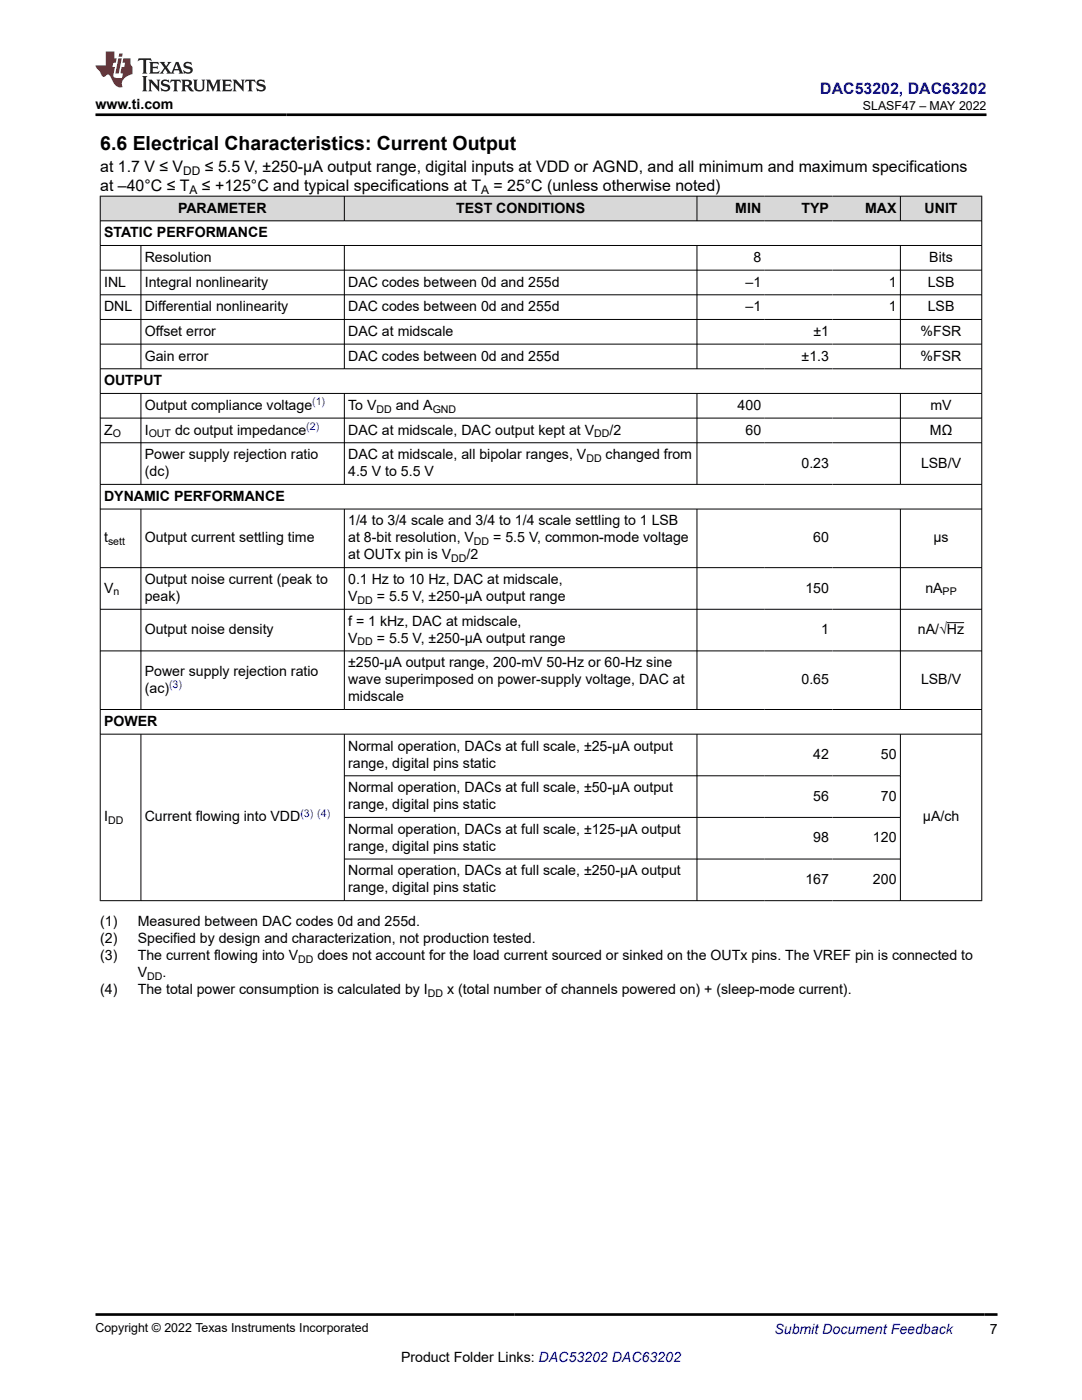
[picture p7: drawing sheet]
<svg xmlns="http://www.w3.org/2000/svg" width="216mm" height="279mm" viewBox="0 0 216 279" stroke-linecap="round" stroke-linejoin="round" font-family="sans-serif">
<defs><g id="words">
<text font-size="3.9" x="20" y="29.9">6.6 Electrical Characteristics: Current Output</text>
<text font-size="3.2" fill="#00f" x="163.7" y="18.7">DAC53202, DAC63202</text>
<g font-size="3.2">
<text x="20" y="34.3">at 1.7 V ≤ V</text>
<text x="40.9" y="34.3">≤ 5.5 V, ±250-µA output range, digital inputs at VDD or AGND, and all minimum and maximum specifications</text>
<text x="20" y="38.1">at –40°C ≤ T</text>
<text x="40.3" y="38.1">≤ +125°C and typical specifications at T</text>
<text x="98.5" y="38.1">= 25°C (unless otherwise noted)</text>
</g>
<g font-size="2.8">
<text x="19" y="21.8">www.ti.com</text>
<text x="20.8" y="47.3">STATIC PERFORMANCE</text>
<text x="35.5" y="42.4">PARAMETER</text>
<text x="91" y="42.4">TEST CONDITIONS</text>
<text x="146.7" y="42.4">MIN</text>
<text x="159.9" y="42.4">TYP</text>
<text x="172.6" y="42.4">MAX</text>
<text x="184.5" y="42.4">UNIT</text>
<text x="28.9" y="52.3">Resolution</text>
<text x="150.3" y="52.3">8</text>
<text x="185.4" y="52.3">Bits</text>
<text x="20.8" y="57.2">INL</text>
<text x="28.9" y="57.2">Integral nonlinearity</text>
<text x="69.5" y="57.2">DAC codes between 0d and 255d</text>
<text x="148.8" y="57.2">–1</text>
<text x="177.3" y="57.2">1</text>
<text x="185.1" y="57.2">LSB</text>
<text x="20.8" y="62.1">DNL</text>
<text x="28.9" y="62.1">Differential nonlinearity</text>
<text x="69.5" y="62.1">DAC codes between 0d and 255d</text>
<text x="148.8" y="62.1">–1</text>
<text x="177.3" y="62.1">1</text>
<text x="185.1" y="62.1">LSB</text>
<text x="28.9" y="67">Offset error</text>
<text x="28.9" y="72">Gain error</text>
<text x="69.5" y="67">DAC at midscale</text>
<text x="69.5" y="72">DAC codes between 0d and 255d</text>
<text x="160" y="72">±1.3</text>
<text x="162.3" y="67">±1</text>
<text x="183.7" y="67">%FSR</text>
<text x="183.7" y="72">%FSR</text>
<text x="20.8" y="76.9">OUTPUT</text>
<text x="28.9" y="81.8">Output compliance voltage</text>
<text x="69.5" y="81.8">To V</text>
<text x="79" y="81.8">and A</text>
<text x="147.2" y="81.8">400</text>
<text x="185.7" y="81.8">mV</text>
<text x="20.8" y="86.7">Z</text>
<text x="28.9" y="86.7">I</text>
<text x="34.9" y="86.7">dc output impedance</text>
<text x="69.5" y="86.7">DAC at midscale, DAC output kept at V</text>
<text x="121.6" y="86.7">/2</text>
<text x="148.8" y="86.7">60</text>
<text x="185.5" y="86.7">MΩ</text>
<text x="28.9" y="91.6">Power supply rejection ratio</text>
<text x="28.9" y="95">(dc)</text>
<text x="69.5" y="95">4.5 V to 5.5 V</text>
<text x="69.5" y="91.6">DAC at midscale, all bipolar ranges, V</text>
<text x="120.8" y="91.6">changed from</text>
<text x="159.9" y="93.3">0.23</text>
<text x="183.8" y="93.3">LSB/V</text>
<text x="20.8" y="99.9">DYNAMIC PERFORMANCE</text>
<text x="69.5" y="104.9">1/4 to 3/4 scale and 3/4 to 1/4 scale settling to 1 LSB</text>
<text x="20.8" y="108.3">t</text>
<text x="28.9" y="108.3">Output current settling time</text>
<text x="69.5" y="111.6">at OUTx pin is V</text>
<text x="69.5" y="108.3">at 8-bit resolution, V</text>
<text x="93.1" y="111.6">/2</text>
<text x="98.4" y="108.3">= 5.5 V, common-mode voltage</text>
<text x="162.3" y="108.3">60</text>
<text x="186.3" y="108.3">µs</text>
<text x="20.8" y="118.3">V</text>
<text x="28.9" y="116.6">Output noise current (peak to</text>
<text x="28.9" y="119.9">peak)</text>
<text x="69.5" y="116.6">0.1 Hz to 10 Hz, DAC at midscale,</text>
<text x="69.5" y="119.9">V</text>
<text x="75.2" y="119.9">= 5.5 V, ±250-µA output range</text>
<text x="160.7" y="118.3">150</text>
<text x="184.6" y="118.3">nA</text>
<text x="69.5" y="124.9">f = 1 kHz, DAC at midscale,</text>
<text x="28.9" y="126.6">Output noise density</text>
<text x="69.5" y="128.3">V</text>
<text x="75.2" y="128.3">= 5.5 V, ±250-µA output range</text>
<text x="163.9" y="126.6">1</text>
<text x="183.2" y="126.6">nA/√Hz</text>
<text x="28.9" y="134.9">Power supply rejection ratio</text>
<text x="69.5" y="133.2">±250-µA output range, 200-mV 50-Hz or 60-Hz sine</text>
<text x="69.5" y="136.6">wave superimposed on power-supply voltage, DAC at</text>
<text x="159.9" y="136.6">0.65</text>
<text x="183.8" y="136.6">LSB/V</text>
<text x="28.9" y="138.3">(ac)</text>
<text x="69.5" y="139.9">midscale</text>
<text x="20.8" y="144.9">POWER</text>
<text x="69.5" y="149.8">Normal operation, DACs at full scale, ±25-µA output</text>
<text x="69.5" y="153.2">range, digital pins static</text>
<text x="162.3" y="151.5">42</text>
<text x="175.8" y="151.5">50</text>
<text x="69.5" y="158.1">Normal operation, DACs at full scale, ±50-µA output</text>
<text x="69.5" y="161.5">range, digital pins static</text>
<text x="162.3" y="159.8">56</text>
<text x="175.8" y="159.8">70</text>
<text x="20.8" y="163.9">I</text>
<text x="28.9" y="163.9">Current flowing into VDD</text>
<text x="69.5" y="166.4">Normal operation, DACs at full scale, ±125-µA output</text>
<text x="184.1" y="163.9">µA/ch</text>
<text x="69.5" y="169.8">range, digital pins static</text>
<text x="162.3" y="168.1">98</text>
<text x="174.2" y="168.1">120</text>
<text x="69.5" y="174.7">Normal operation, DACs at full scale, ±250-µA output</text>
<text x="69.5" y="178.1">range, digital pins static</text>
<text x="160.7" y="176.4">167</text>
<text x="174.2" y="176.4">200</text>
<text x="20" y="184.9">(1)</text>
<text x="27.5" y="184.9">Measured between DAC codes 0d and 255d.</text>
<text x="20" y="188.3">(2)</text>
<text x="20" y="191.7">(3)</text>
<text x="27.5" y="188.3">Specified by design and characterization, not production tested.</text>
<text x="27.5" y="191.7">The current flowing into V</text>
<text x="63.3" y="191.7">does not account for the load current sourced or sinked on the OUTx pins. The VREF pin is connected to</text>
<text x="27.5" y="195.1">V</text>
<text x="32.4" y="195.1">.</text>
<text x="20" y="198.4">(4)</text>
<text x="27.5" y="198.4">The total power consumption is calculated by I</text>
<text x="89.2" y="198.4">x (total number of channels powered on) + (sleep-mode current).</text>
<text x="197.5" y="266.1">7</text>
<text x="80" y="271.7">Product Folder Links: DAC53202 DAC63202</text>
</g>
<text font-size="2.8" fill="#00f" x="154.5" y="266.2">Submit Document Feedback</text>
<g font-size="2.5">
<text x="172.2" y="21.9">SLASF47 – MAY 2022</text>
<text x="19" y="265.9">Copyright © 2022 Texas Instruments Incorporated</text>
</g>
<g font-size="2.4">
<text x="36.6" y="34.9">DD</text>
<text x="37.8" y="38.7">A</text>
<text x="96" y="38.7">A</text>
</g>
<g font-size="2.1" fill="#00f">
<text x="62.3" y="80.9">(1)</text>
<text x="61.1" y="85.8">(2)</text>
<text x="33.7" y="137.3">(3)</text>
<text x="59.9" y="163">(3) (4)</text>
</g>
<g font-size="2.1">
<text x="75.1" y="82.4">DD</text>
<text x="86.3" y="82.4">GND</text>
<text x="22.5" y="87.3">O</text>
<text x="29.7" y="87.3">OUT</text>
<text x="118.6" y="87.3">DD</text>
<text x="117" y="92.2">DD</text>
<text x="21.6" y="108.8">sett</text>
<text x="90" y="112.2">DD</text>
<text x="94.6" y="108.8">DD</text>
<text x="22.6" y="118.8">n</text>
<text x="188.1" y="118.8">PP</text>
<text x="71.4" y="120.5">DD</text>
<text x="71.4" y="128.8">DD</text>
<text x="21.6" y="164.5">DD</text>
<text x="29.4" y="195.6">DD</text>
<text x="59.5" y="192.2">DD</text>
<text x="85.4" y="199">DD</text>
</g>
</g></defs>
<g fill="#d8d8d8">
<path d="M20 39.1h175.9v5h-175.9z" fill-rule="evenodd"/>
<path d="M20.1 39.2h48.5v4.8h-48.5z" fill-rule="evenodd"/>
<path d="M68.8 39.2h70.2v4.8h-70.2z" fill-rule="evenodd"/>
<path d="M139.1 39.2h13.5v4.8h-13.5z" fill-rule="evenodd"/>
<path d="M152.6 39.2h13.5v4.8h-13.5z" fill-rule="evenodd"/>
<path d="M166.1 39.2h13.5v4.8h-13.5z" fill-rule="evenodd"/>
<path d="M179.7 39.2h16.1v4.8h-16.1z" fill-rule="evenodd"/>
</g>
<g fill="none" stroke="#000" stroke-width=".2">
<path d="M19.9 39.1h176.1M20 39.1v140.7M68.7 39.1v5M139.1 39.1v5M179.7 39.1v5M195.9 39.1v140.7M19.9 44.1h176.1M19.9 49h176.1M19.9 53.9h176.1M19.9 58.8h176.1M28.1 49v24.7M68.7 49v24.7"/>
<path d="M139.1 49v24.7M179.7 49v24.7M19.9 63.8h176.1M19.9 68.7h176.1M19.9 73.6h176.1M19.9 78.5h176.1M28.1 78.5v18.2M68.7 78.5v18.2M139.1 78.5v18.2M179.7 78.5v18.2M19.9 83.4h176.1M19.9 88.4h176.1"/>
<path d="M19.9 96.7h176.1M19.9 101.6h176.1M19.9 113.3h176.1M28.1 101.6v40.1M68.7 101.6v40.1M139.1 101.6v40.1M179.7 101.6v40.1M19.9 121.6h176.1M19.9 129.9h176.1M188.9 124.3h3.5M19.9 141.6h176.1M19.9 146.5h176.1"/>
<path d="M28.1 146.5v33.3M68.7 146.5v33.3M68.7 154.8h111M139.1 146.5v33.3M179.7 146.5v33.3M19.9 179.7h176.1M68.7 163.1h111M68.7 171.4h111"/>
</g>
<path d="M27.7 11.6l-.2 .6 .5-.2h.6v.1v2.2l-.2 .4h1l-.2-.4v-2.2v-.1h.5l.5 .2-.1-.6zM29.8 12.4l.2 .3v1.6l-.2 .4h1.9l.1-.6a1.08 1.08 0 0 1-1.3 .2v-.7h.6l.4 .2v-.7l-.4 .2h-.6v-.5l.2-.2a1 1 0 0 1 1 .3l-.1-.5zM31.8 12.4l1 1.1-1 1.2h.9l-.2-.2 .4-.8 .5 .8-.2 .2h1.6l-.2-.2 .1-.5h1l.1 .5-.1 .2h.9l-.2-.4-.8-1.9h-.5l-1 2.1-.8-1.1 .9-1h-.8l.2 .2-.5 .6-.3-.6 .1-.2zM35.2 12.8l.4 1h-.8zM36.8 12.5a.65 .65 0 0 0-.2 .7 .65 .65 0 0 0 .6 .5l.7 .1 .1 .3a.79 .79 0 0 1-.7 .4 .79 .79 0 0 1-.7-.5l.1 .7 .2-.1a.93 .93 0 0 0 1.1 0 .93 .93 0 0 0 .4-.9 1.46 1.46 0 0 0-1.2-.6l-.1-.3a1.09 1.09 0 0 1 1.2 .2l-.2-.6-.1 .1-.6-.2zM28.4 15.2l.2 .4v2.2l-.2 .4h1l-.2-.4v-2.2l.2-.4zM29.6 15.9l.2 .4v1.5l-.2 .4h.8l-.3-.4v-1.3l1.7 1.8v-2l.2-.4h-.8l.2 .2 .1 1.1-1.2-1.3zM32.3 16a.65 .65 0 0 0-.2 .8 .65 .65 0 0 0 .7 .4l.6 .2 .1 .2a.79 .79 0 0 1-.7 .4 .79 .79 0 0 1-.7-.5l.1 .7 .2-.1a.93 .93 0 0 0 1.1 .1 .93 .93 0 0 0 .4-1 1.46 1.46 0 0 0-1.2-.5l-.1-.4a1.09 1.09 0 0 1 1.2 .2l-.2-.6-.1 .1-.6-.1zM34.1 15.9l-.1 .6a.63 .63 0 0 1 .7-.3l.1 1.6-.3 .4h1l-.2-.4v-1.6a.66 .66 0 0 1 .8 .3l-.1-.6zM36.2 15.9l.2 .4v1.5l-.2 .4h.9l-.2-.2v-.7h.5l.1 .2a.79 .79 0 0 0 1.2 .6l-1-.9a.61 .61 0 0 0 .6-.6 .61 .61 0 0 0-.5-.7zM36.9 16.2h.2a.47 .47 0 0 1 .5 .1 .47 .47 0 0 1 .1 .5l-.2 .1-.6 .1zM38.5 15.9l.2 .2a2.27 2.27 0 0 0 .4 2 1.04 1.04 0 0 0 1.7-.7v-1.3l.2-.2h-.8l.2 .4v1.1a.6 .6 0 0 1-.6 .6 .6 .6 0 0 1-.6-.6v-1.1l.3-.4zM41.1 15.9l.2 .4v1.5l-.2 .4h.7l-.2-.4v-1.4l.9 1.9 .8-1.9v1.4l-.2 .4h1l-.3-.4v-1.5l.3-.4h-.8l-.7 1.5-.7-1.5zM44.3 15.9l.2 .4v1.5l-.2 .4h1.9l.1-.6a1.09 1.09 0 0 1-1.3 .2v-.7h.6l.4 .2v-.6l-.4 .2h-.6v-.6l.2-.1a1.01 1.01 0 0 1 1 .3l-.1-.6zM46.4 15.9l.3 .4v1.5l-.3 .4h.8l-.2-.4v-1.3l1.6 1.8v-2l.2-.4h-.7l.2 .2v1.1l-1.2-1.3zM49 15.9l-.1 .6a.63 .63 0 0 1 .8-.3v1.6l-.3 .4h1l-.2-.4v-1.6a.66 .66 0 0 1 .8 .3l-.1-.6zM51.4 16a.65 .65 0 0 0-.2 .8 .65 .65 0 0 0 .6 .4l.6 .2 .2 .2a.79 .79 0 0 1-.8 .4 .79 .79 0 0 1-.6-.5l.1 .7 .2-.1a.93 .93 0 0 0 1 .1 .93 .93 0 0 0 .5-1 1.46 1.46 0 0 0-1.3-.5l-.1-.4a1.09 1.09 0 0 1 1.3 .2l-.2-.6-.2 .1-.5-.1z" fill="#231f20"/>
<path d="M21.1 10.3v2.7h-2.1l.1 .4 .9 1a.95 .95 0 0 0 .9 .9 .59 .59 0 0 1 .6-.4 .59 .59 0 0 1 .5 .3l.4 .8a1.59 1.59 0 0 0 2.1 1.4 1.61 1.61 0 0 1 1-2.3l1-.3-.1-1.5a1.59 1.59 0 0 1-.4-1.7h-1.4l-.2 .9h.5l-.1 .9h-.5l-.2 .9v.3l.4 .1-.2 .9h-.6a.73 .73 0 0 1-1.1-.7l.3-1.5h-.5l.2-.9h.5l.2-.9h-.5v-1.3zM23.6 11.6l-.6 3.1h.7l.6-3.1zM23.8 10.7l-.1 .6h.7l.1-.6z" fill="#ed1c24"/>
<path d="M19 22.9h177.8M19.1 262.3h179.9" fill="none" stroke="#000" stroke-width=".53"/>
<use href="#words"/>
</svg>
